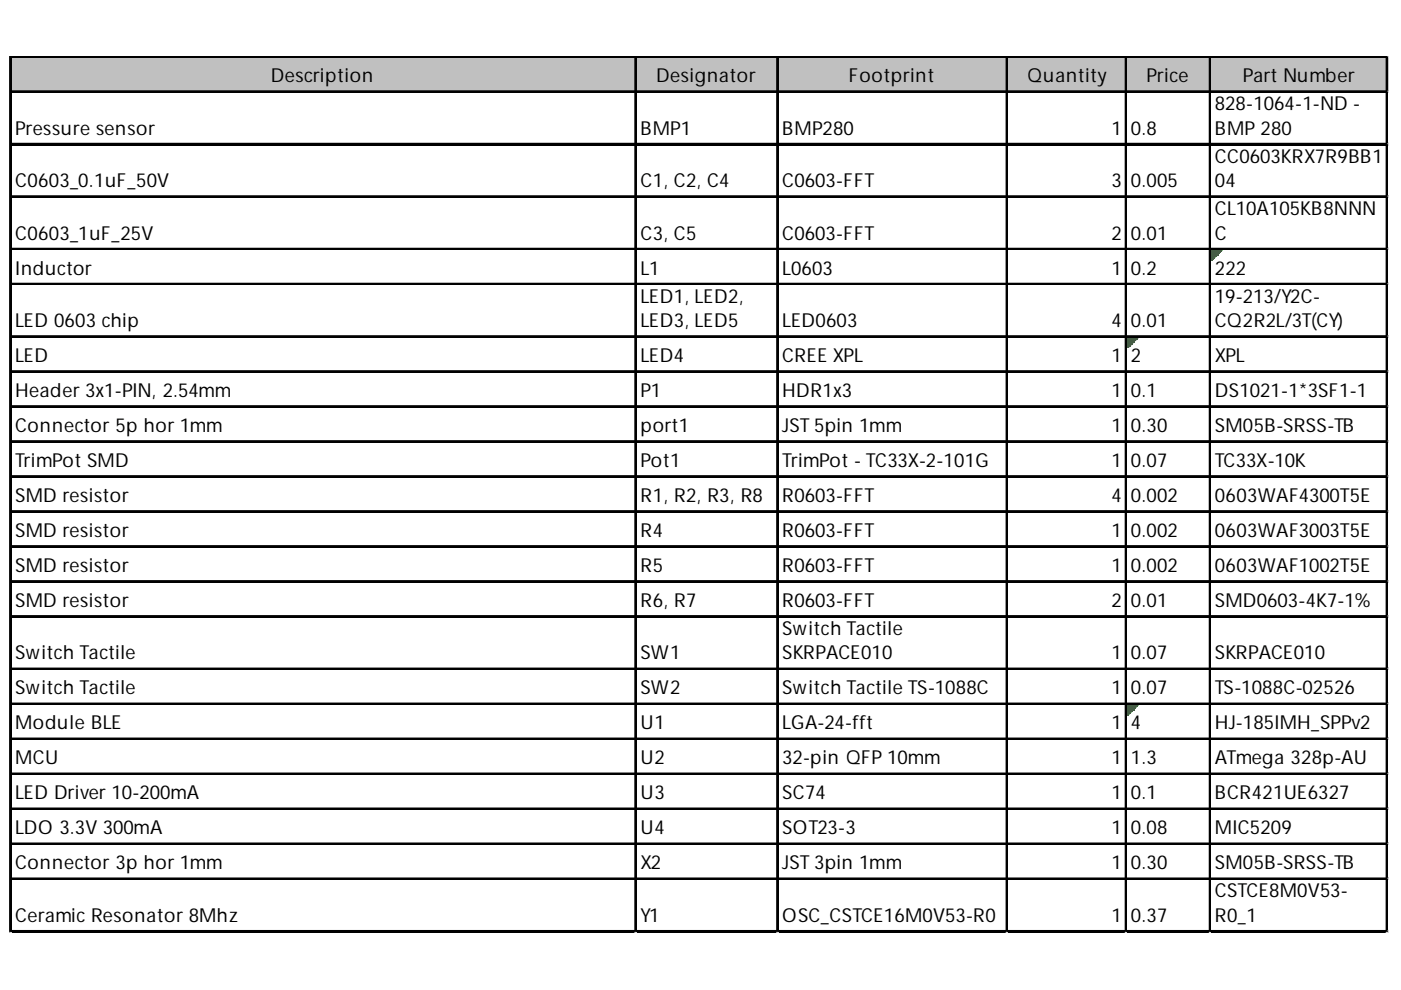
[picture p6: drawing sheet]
<svg xmlns="http://www.w3.org/2000/svg" width="297mm" height="210mm" viewBox="0 0 297 210" stroke-linecap="round" stroke-linejoin="round" font-family="sans-serif">
<defs><g id="words">
<g font-size="4.1">
<text x="57.4" y="17.4">Description</text>
<text x="139.1" y="17.4">Designator</text>
<text x="180" y="17.4">Footprint</text>
<text x="217.8" y="17.4">Quantity</text>
<text x="243.1" y="17.4">Price</text>
<text x="263.5" y="17.4">Part Number</text>
<text x="257.6" y="23.4">828-1064-1-ND -</text>
<text x="3.2" y="28.6">Pressure sensor</text>
<text x="135.8" y="28.6">BMP1</text>
<text x="165.9" y="28.6">BMP280</text>
<text x="235.7" y="28.6">1</text>
<text x="239.8" y="28.6">0.8</text>
<text x="257.6" y="28.6">BMP 280</text>
<text x="257.6" y="34.5">CC0603KRX7R9BB1</text>
<text x="3.2" y="39.7">C0603_0.1uF_50V</text>
<text x="135.8" y="39.7">C1, C2, C4</text>
<text x="165.9" y="39.7">C0603-FFT</text>
<text x="235.7" y="39.7">3</text>
<text x="239.8" y="39.7">0.005</text>
<text x="257.6" y="39.7">04</text>
<text x="257.6" y="45.6">CL10A105KB8NNN</text>
<text x="3.2" y="50.8">C0603_1uF_25V</text>
<text x="135.8" y="50.8">C3, C5</text>
<text x="165.9" y="50.8">C0603-FFT</text>
<text x="235.7" y="50.8">2</text>
<text x="239.8" y="50.8">0.01</text>
<text x="257.6" y="50.8">C</text>
<text x="3.2" y="58.2">Inductor</text>
<text x="135.8" y="58.2">L1</text>
<text x="165.9" y="58.2">L0603</text>
<text x="235.7" y="58.2">1</text>
<text x="239.8" y="58.2">0.2</text>
<text x="257.6" y="58.2">222</text>
<text x="135.8" y="64.2">LED1, LED2,</text>
<text x="257.6" y="64.2">19-213/Y2C-</text>
<text x="3.2" y="69.4">LED 0603 chip</text>
<text x="135.8" y="69.4">LED3, LED5</text>
<text x="165.9" y="69.4">LED0603</text>
<text x="235.7" y="69.4">4</text>
<text x="239.8" y="69.4">0.01</text>
<text x="257.6" y="69.4">CQ2R2L/3T(CY)</text>
<text x="3.2" y="76.8">LED</text>
<text x="135.8" y="76.8">LED4</text>
<text x="165.9" y="76.8">CREE XPL</text>
<text x="235.7" y="76.8">1</text>
<text x="239.8" y="76.8">2</text>
<text x="257.6" y="76.8">XPL</text>
<text x="3.2" y="84.2">Header 3x1-PIN, 2.54mm</text>
<text x="135.8" y="84.2">P1</text>
<text x="165.9" y="84.2">HDR1x3</text>
<text x="235.7" y="84.2">1</text>
<text x="239.8" y="84.2">0.1</text>
<text x="257.6" y="84.2">DS1021-1*3SF1-1</text>
<text x="3.2" y="91.6">Connector 5p hor 1mm</text>
<text x="135.8" y="91.6">port1</text>
<text x="165.9" y="91.6">JST 5pin 1mm</text>
<text x="235.7" y="91.6">1</text>
<text x="239.8" y="91.6">0.30</text>
<text x="257.6" y="91.6">SM05B-SRSS-TB</text>
<text x="3.2" y="99">TrimPot SMD</text>
<text x="135.8" y="99">Pot1</text>
<text x="165.9" y="99">TrimPot - TC33X-2-101G</text>
<text x="235.7" y="99">1</text>
<text x="239.8" y="99">0.07</text>
<text x="257.6" y="99">TC33X-10K</text>
<text x="3.2" y="106.4">SMD resistor</text>
<text x="135.8" y="106.4">R1, R2, R3, R8</text>
<text x="165.9" y="106.4">R0603-FFT</text>
<text x="235.7" y="106.4">4</text>
<text x="239.8" y="106.4">0.002</text>
<text x="257.6" y="106.4">0603WAF4300T5E</text>
<text x="3.2" y="113.9">SMD resistor</text>
<text x="135.8" y="113.9">R4</text>
<text x="165.9" y="113.9">R0603-FFT</text>
<text x="235.7" y="113.9">1</text>
<text x="239.8" y="113.9">0.002</text>
<text x="257.6" y="113.9">0603WAF3003T5E</text>
<text x="3.2" y="121.3">SMD resistor</text>
<text x="135.8" y="121.3">R5</text>
<text x="165.9" y="121.3">R0603-FFT</text>
<text x="235.7" y="121.3">1</text>
<text x="239.8" y="121.3">0.002</text>
<text x="257.6" y="121.3">0603WAF1002T5E</text>
<text x="3.2" y="128.7">SMD resistor</text>
<text x="135.8" y="128.7">R6, R7</text>
<text x="165.9" y="128.7">R0603-FFT</text>
<text x="235.7" y="128.7">2</text>
<text x="239.8" y="128.7">0.01</text>
<text x="257.6" y="128.7">SMD0603-4K7-1%</text>
<text x="165.9" y="134.6">Switch Tactile</text>
<text x="3.2" y="139.8">Switch Tactile</text>
<text x="135.8" y="139.8">SW1</text>
<text x="165.9" y="139.8">SKRPACE010</text>
<text x="235.7" y="139.8">1</text>
<text x="239.8" y="139.8">0.07</text>
<text x="257.6" y="139.8">SKRPACE010</text>
<text x="3.2" y="147.2">Switch Tactile</text>
<text x="135.8" y="147.2">SW2</text>
<text x="165.9" y="147.2">Switch Tactile TS-1088C</text>
<text x="235.7" y="147.2">1</text>
<text x="239.8" y="147.2">0.07</text>
<text x="257.6" y="147.2">TS-1088C-02526</text>
<text x="3.2" y="154.7">Module BLE</text>
<text x="135.8" y="154.7">U1</text>
<text x="165.9" y="154.7">LGA-24-fft</text>
<text x="235.7" y="154.7">1</text>
<text x="239.8" y="154.7">4</text>
<text x="257.6" y="154.7">HJ-185IMH_SPPv2</text>
<text x="3.2" y="162.1">MCU</text>
<text x="135.8" y="162.1">U2</text>
<text x="165.9" y="162.1">32-pin QFP 10mm</text>
<text x="235.7" y="162.1">1</text>
<text x="239.8" y="162.1">1.3</text>
<text x="257.6" y="162.1">ATmega 328p-AU</text>
<text x="3.2" y="169.5">LED Driver 10-200mA</text>
<text x="135.8" y="169.5">U3</text>
<text x="165.9" y="169.5">SC74</text>
<text x="235.7" y="169.5">1</text>
<text x="239.8" y="169.5">0.1</text>
<text x="257.6" y="169.5">BCR421UE6327</text>
<text x="3.2" y="176.9">LDO 3.3V 300mA</text>
<text x="135.8" y="176.9">U4</text>
<text x="165.9" y="176.9">SOT23-3</text>
<text x="235.7" y="176.9">1</text>
<text x="239.8" y="176.9">0.08</text>
<text x="257.6" y="176.9">MIC5209</text>
<text x="3.2" y="184.3">Connector 3p hor 1mm</text>
<text x="135.8" y="184.3">X2</text>
<text x="165.9" y="184.3">JST 3pin 1mm</text>
<text x="235.7" y="184.3">1</text>
<text x="239.8" y="184.3">0.30</text>
<text x="257.6" y="184.3">SM05B-SRSS-TB</text>
<text x="257.6" y="190.3">CSTCE8M0V53-</text>
<text x="3.2" y="195.5">Ceramic Resonator 8Mhz</text>
<text x="135.8" y="195.5">Y1</text>
<text x="165.9" y="195.5">OSC_CSTCE16M0V53-R0</text>
<text x="235.7" y="195.5">1</text>
<text x="239.8" y="195.5">0.37</text>
<text x="257.6" y="195.5">R0_1</text>
</g>
</g></defs>
<path d="M2.4 12.2h291.9v7.5h-291.9z" fill="#c0c0c0"/>
<path d="M256.8 53.1h2.3M256.8 53.3h2.3M256.8 53.5h1.9" fill="none" stroke="#008000" stroke-width=".37"/>
<path d="M256.8 53.5h1.9v.3h-1.9z" fill="#008000"/>
<path d="M256.8 53.8h1.5" fill="none" stroke="#008000" stroke-width=".37"/>
<path d="M256.8 53.8h1.5v.4h-1.5z" fill="#008000"/>
<path d="M256.8 54.2h1.1" fill="none" stroke="#008000" stroke-width=".37"/>
<path d="M256.8 54.2h1.1v.4h-1.1z" fill="#008000"/>
<path d="M256.8 54.6h.8" fill="none" stroke="#008000" stroke-width=".37"/>
<path d="M256.8 54.6h.8v.3h-.8z" fill="#008000"/>
<path d="M256.8 54.9h.4" fill="none" stroke="#008000" stroke-width=".37"/>
<path d="M256.8 54.9h.4v.4h-.4z" fill="#008000"/>
<path d="M239 71.6h2.2M239 71.8h2.2M239 72h1.9" fill="none" stroke="#008000" stroke-width=".37"/>
<path d="M239 72h1.9v.4h-1.9z" fill="#008000"/>
<path d="M239 72.4h1.5" fill="none" stroke="#008000" stroke-width=".37"/>
<path d="M239 72.4h1.5v.3h-1.5z" fill="#008000"/>
<path d="M239 72.7h1.1" fill="none" stroke="#008000" stroke-width=".37"/>
<path d="M239 72.7h1.1v.4h-1.1z" fill="#008000"/>
<path d="M239 73.1h.8" fill="none" stroke="#008000" stroke-width=".37"/>
<path d="M239 73.1h.8v.4h-.8z" fill="#008000"/>
<path d="M239 73.5h.4" fill="none" stroke="#008000" stroke-width=".37"/>
<path d="M239 73.5h.4v.4h-.4z" fill="#008000"/>
<path d="M239 149.5h2.2M239 149.7h2.2M239 149.9h1.9" fill="none" stroke="#008000" stroke-width=".37"/>
<path d="M239 149.9h1.9v.4h-1.9z" fill="#008000"/>
<path d="M239 150.3h1.5" fill="none" stroke="#008000" stroke-width=".37"/>
<path d="M239 150.3h1.5v.3h-1.5z" fill="#008000"/>
<path d="M239 150.6h1.1" fill="none" stroke="#008000" stroke-width=".37"/>
<path d="M239 150.6h1.1v.4h-1.1z" fill="#008000"/>
<path d="M239 151h.8" fill="none" stroke="#008000" stroke-width=".37"/>
<path d="M239 151h.8v.4h-.8z" fill="#008000"/>
<path d="M239 151.4h.4" fill="none" stroke="#008000" stroke-width=".37"/>
<path d="M239 151.4h.4v.3h-.4z" fill="#008000"/>
<g fill="none" stroke="#000" stroke-width=".37">
<path d="M2.1 11.9v185.8M2.3 11.9v185.8M2.5 11.9h291.8M2.5 12.1h291.8M2.5 19.3h291.8M2.5 19.5h291.8M134.7 12.3v185.4M134.9 12.3v185.4M164.7 12.3v185.4M164.9 12.3v185.4M213.4 12.3v185.4M213.6 12.3v185.4"/>
<path d="M238.6 12.3v185.4M238.8 12.3v185.4M256.5 12.3v185.4M256.6 12.3v185.4M294 12.3v185.4M294.1 12.3v185.4M2.5 30.5h291.8M2.5 30.6h291.8M2.5 41.6h291.8M2.5 41.8h291.8M2.5 52.7h291.8M2.5 52.9h291.8"/>
<path d="M2.5 60.1h291.8M2.5 60.3h291.8M2.5 71.3h291.8M2.5 71.4h291.8M2.5 78.7h291.8M2.5 78.9h291.8M2.5 86.1h291.8M2.5 86.3h291.8M2.5 93.5h291.8M2.5 93.7h291.8M2.5 100.9h291.8M2.5 101.1h291.8"/>
<path d="M2.5 108.3h291.8M2.5 108.5h291.8M2.5 115.8h291.8M2.5 115.9h291.8M2.5 123.2h291.8M2.5 123.4h291.8M2.5 130.6h291.8M2.5 130.8h291.8M2.5 141.7h291.8M2.5 141.9h291.8M2.5 149.1h291.8M2.5 149.3h291.8"/>
<path d="M2.5 156.6h291.8M2.5 156.7h291.8M2.5 164h291.8M2.5 164.2h291.8M2.5 171.4h291.8M2.5 171.6h291.8M2.5 178.8h291.8M2.5 179h291.8M2.5 186.2h291.8M2.5 186.4h291.8M2.5 197.4h291.8M2.5 197.5h291.8"/>
</g>
<path d="M2.1 197.7h.1" fill="none" stroke="#d4d4d4" stroke-width=".37"/>
<path d="M2.1 197.7h.4z" fill="#d4d4d4"/>
<path d="M134.7 197.7h.1" fill="none" stroke="#d4d4d4" stroke-width=".37"/>
<path d="M134.7 197.7h.3z" fill="#d4d4d4"/>
<path d="M164.7 197.7h.1" fill="none" stroke="#d4d4d4" stroke-width=".37"/>
<path d="M164.7 197.7h.4z" fill="#d4d4d4"/>
<path d="M213.4 197.7h.1" fill="none" stroke="#d4d4d4" stroke-width=".37"/>
<path d="M213.4 197.7h.4z" fill="#d4d4d4"/>
<path d="M238.6 197.7h.1" fill="none" stroke="#d4d4d4" stroke-width=".37"/>
<path d="M238.6 197.7h.4z" fill="#d4d4d4"/>
<path d="M256.5 197.7h.1" fill="none" stroke="#d4d4d4" stroke-width=".37"/>
<path d="M256.5 197.7h.3z" fill="#d4d4d4"/>
<path d="M294 197.7h.1" fill="none" stroke="#d4d4d4" stroke-width=".37"/>
<path d="M294 197.7h.3z" fill="#d4d4d4"/>
<path d="M294.3 11.9h.1" fill="none" stroke="#d4d4d4" stroke-width=".37"/>
<path d="M294.3 11.9l.1 .4z" fill="#d4d4d4"/>
<path d="M294.3 19.3h.1" fill="none" stroke="#d4d4d4" stroke-width=".37"/>
<path d="M294.3 19.3l.1 .4z" fill="#d4d4d4"/>
<path d="M294.3 30.5h.1" fill="none" stroke="#d4d4d4" stroke-width=".37"/>
<path d="M294.3 30.5l.1 .3z" fill="#d4d4d4"/>
<path d="M294.3 41.6h.1" fill="none" stroke="#d4d4d4" stroke-width=".37"/>
<path d="M294.3 41.6l.1 .4z" fill="#d4d4d4"/>
<path d="M294.3 52.7h.1" fill="none" stroke="#d4d4d4" stroke-width=".37"/>
<path d="M294.3 52.7l.1 .4z" fill="#d4d4d4"/>
<path d="M294.3 60.1h.1" fill="none" stroke="#d4d4d4" stroke-width=".37"/>
<path d="M294.3 60.1l.1 .4z" fill="#d4d4d4"/>
<path d="M294.3 71.3h.1" fill="none" stroke="#d4d4d4" stroke-width=".37"/>
<path d="M294.3 71.3l.1 .3z" fill="#d4d4d4"/>
<path d="M294.3 78.7h.1" fill="none" stroke="#d4d4d4" stroke-width=".37"/>
<path d="M294.3 78.7l.1 .3z" fill="#d4d4d4"/>
<path d="M294.3 86.1h.1" fill="none" stroke="#d4d4d4" stroke-width=".37"/>
<path d="M294.3 86.1l.1 .4z" fill="#d4d4d4"/>
<path d="M294.3 93.5h.1" fill="none" stroke="#d4d4d4" stroke-width=".37"/>
<path d="M294.3 93.5l.1 .4z" fill="#d4d4d4"/>
<path d="M294.3 100.9h.1" fill="none" stroke="#d4d4d4" stroke-width=".37"/>
<path d="M294.3 100.9l.1 .4z" fill="#d4d4d4"/>
<path d="M294.3 108.3h.1" fill="none" stroke="#d4d4d4" stroke-width=".37"/>
<path d="M294.3 108.3l.1 .4z" fill="#d4d4d4"/>
<path d="M294.3 115.8h.1" fill="none" stroke="#d4d4d4" stroke-width=".37"/>
<path d="M294.3 115.8l.1 .3z" fill="#d4d4d4"/>
<path d="M294.3 123.2h.1" fill="none" stroke="#d4d4d4" stroke-width=".37"/>
<path d="M294.3 123.2l.1 .4z" fill="#d4d4d4"/>
<path d="M294.3 130.6h.1" fill="none" stroke="#d4d4d4" stroke-width=".37"/>
<path d="M294.3 130.6l.1 .4z" fill="#d4d4d4"/>
<path d="M294.3 141.7h.1" fill="none" stroke="#d4d4d4" stroke-width=".37"/>
<path d="M294.3 141.7l.1 .4z" fill="#d4d4d4"/>
<path d="M294.3 149.1h.1" fill="none" stroke="#d4d4d4" stroke-width=".37"/>
<path d="M294.3 149.1l.1 .4z" fill="#d4d4d4"/>
<path d="M294.3 156.6h.1" fill="none" stroke="#d4d4d4" stroke-width=".37"/>
<path d="M294.3 156.6l.1 .3z" fill="#d4d4d4"/>
<path d="M294.3 164h.1" fill="none" stroke="#d4d4d4" stroke-width=".37"/>
<path d="M294.3 164l.1 .4z" fill="#d4d4d4"/>
<path d="M294.3 171.4h.1" fill="none" stroke="#d4d4d4" stroke-width=".37"/>
<path d="M294.3 171.4l.1 .4z" fill="#d4d4d4"/>
<path d="M294.3 178.8h.1" fill="none" stroke="#d4d4d4" stroke-width=".37"/>
<path d="M294.3 178.8l.1 .4z" fill="#d4d4d4"/>
<path d="M294.3 186.2h.1" fill="none" stroke="#d4d4d4" stroke-width=".37"/>
<path d="M294.3 186.2l.1 .4z" fill="#d4d4d4"/>
<path d="M294.3 197.4h.1" fill="none" stroke="#d4d4d4" stroke-width=".37"/>
<path d="M294.3 197.4l.1 .3z" fill="#d4d4d4"/>
<use href="#words"/>
</svg>
